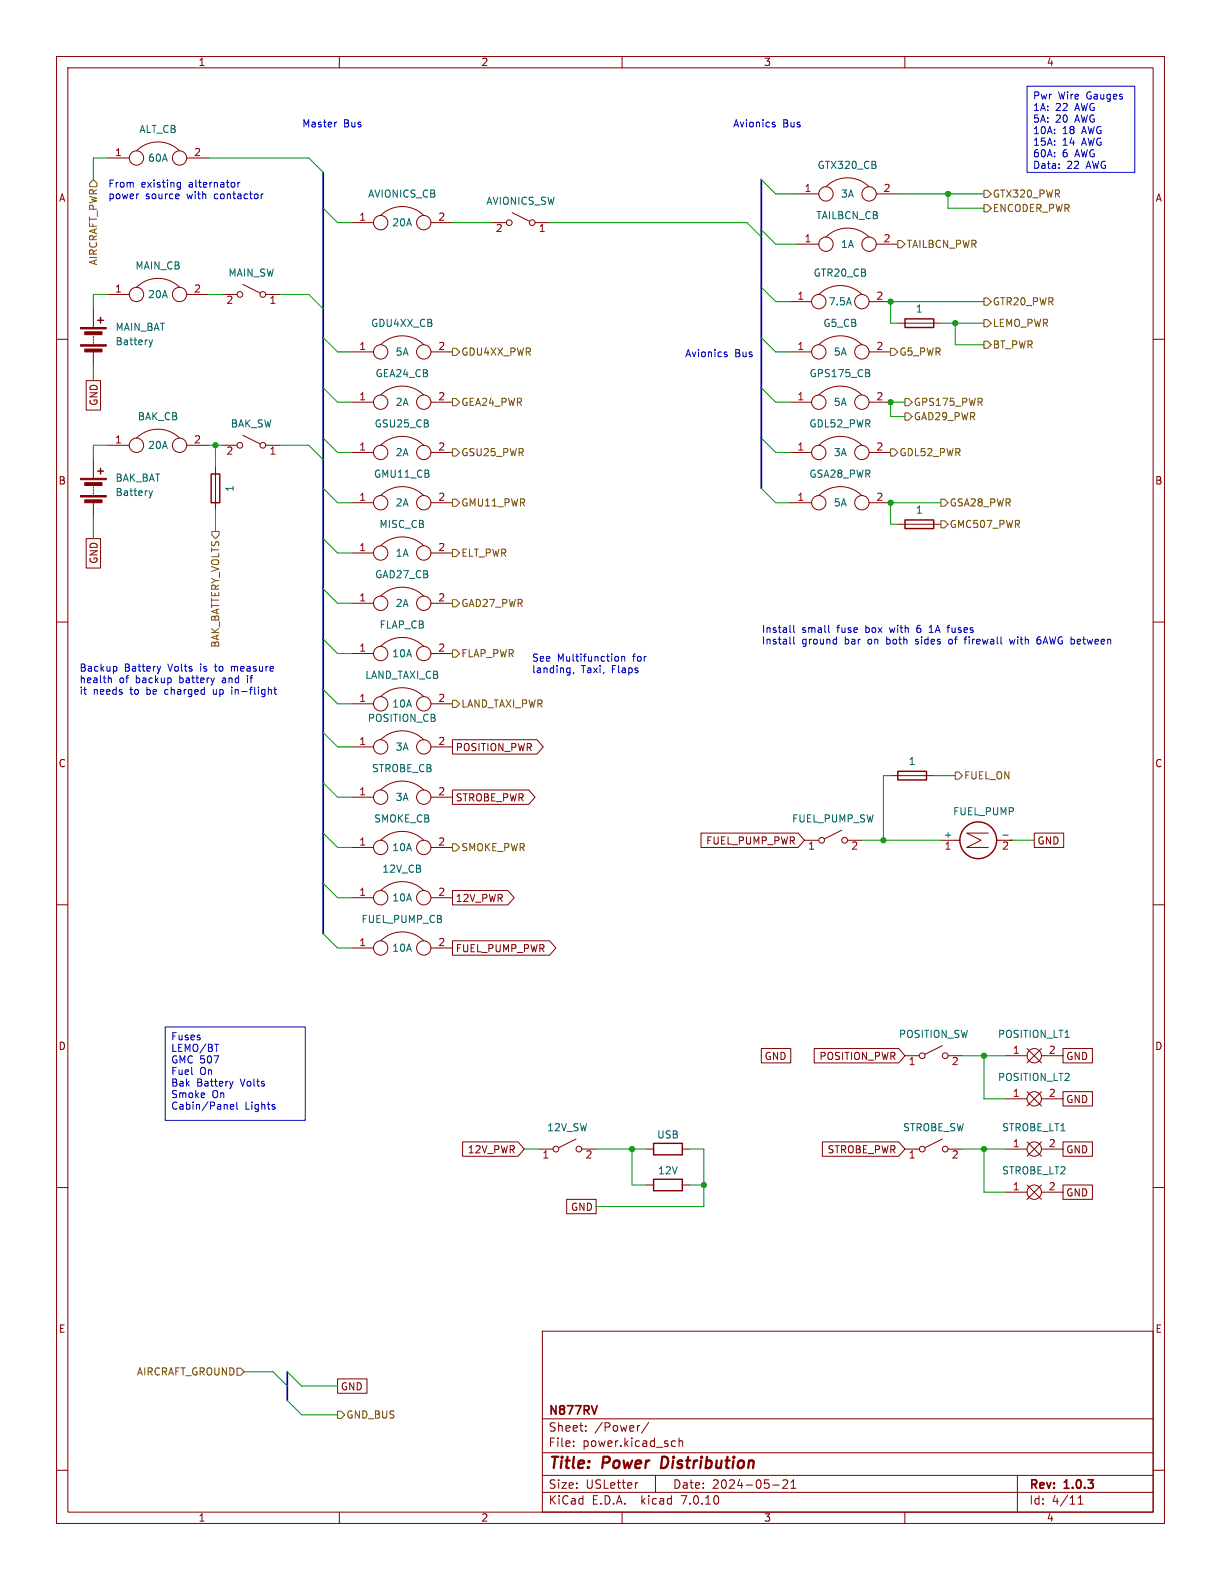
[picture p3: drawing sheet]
<svg xmlns="http://www.w3.org/2000/svg" width="216mm" height="279mm" viewBox="0 0 216 279" stroke-linecap="round" stroke-linejoin="round" font-family="sans-serif">
<defs><g id="words">
<g font-size="2.8" fill="#840000">
<text x="96.9" y="260.3">Title:</text>
<text x="106.6" y="260.3">Power</text>
<text x="117.7" y="260.3">Distribution</text>
</g>
<g font-size="2.1" fill="#840000">
<text x="96.9" y="250.6">N877RV</text>
<text x="96.9" y="256.1">File:</text>
<text x="96.9" y="253.4">Sheet:</text>
<text x="103" y="256.1">power.kicad_sch</text>
<text x="105.1" y="253.4">/Power/</text>
<text x="96.9" y="263.5">Size:</text>
<text x="103.6" y="263.5">USLetter</text>
<text x="118.9" y="263.5">Date:</text>
<text x="125.9" y="263.5">2024-05-21</text>
<text x="181.9" y="263.7">Rev:</text>
<text x="188.3" y="263.7">1.0.3</text>
<text x="96.9" y="266.3">KiCad</text>
<text x="104.6" y="266.3">E.D.A.</text>
<text x="113.5" y="266.3">kicad</text>
<text x="120.7" y="266.3">7.0.10</text>
<text x="181.9" y="266.3">Id:</text>
<text x="186" y="266.3">4/11</text>
</g>
<g font-size="1.8" fill="#840000">
<text x="35" y="11.9">1</text>
<text x="85" y="11.9">2</text>
<text x="135" y="11.9">3</text>
<text x="185" y="11.9">4</text>
<text x="10.3" y="35.9">A</text>
<text x="204.2" y="35.9">A</text>
<text x="17.5" y="71.9" transform="rotate(-90 17.5 71.9)">GND</text>
<text x="10.3" y="85.9">B</text>
<text x="204.2" y="85.9">B</text>
<text x="17.5" y="99.8" transform="rotate(-90 17.5 99.8)">GND</text>
<text x="10.3" y="135.9">C</text>
<text x="80.5" y="133">POSITION_PWR</text>
<text x="204.2" y="135.9">C</text>
<text x="80.5" y="141.9">STROBE_PWR</text>
<text x="124.8" y="149.5">FUEL_PUMP_PWR</text>
<text x="183.4" y="149.5">GND</text>
<text x="80.5" y="159.7">12V_PWR</text>
<text x="80.5" y="168.6">FUEL_PUMP_PWR</text>
<text x="10.3" y="185.9">D</text>
<text x="204.2" y="185.9">D</text>
<text x="135.1" y="187.6">GND</text>
<text x="144.8" y="187.6">POSITION_PWR</text>
<text x="188.4" y="187.6">GND</text>
<text x="188.4" y="195.3">GND</text>
<text x="82.6" y="204.2">12V_PWR</text>
<text x="146.2" y="204.2">STROBE_PWR</text>
<text x="188.4" y="204.2">GND</text>
<text x="100.9" y="214.3">GND</text>
<text x="188.4" y="211.8">GND</text>
<text x="10.3" y="235.9">E</text>
<text x="204.2" y="235.9">E</text>
<text x="60.2" y="246.1">GND</text>
<text x="35" y="269.3">1</text>
<text x="85" y="269.3">2</text>
<text x="135" y="269.3">3</text>
<text x="185" y="269.3">4</text>
</g>
<g font-size="1.8" fill="#0000c2">
<text x="182.6" y="17.9">Pwr</text>
<text x="187.1" y="17.9">Wire</text>
<text x="192.2" y="17.9">Gauges</text>
<text x="53.3" y="22.6">Master</text>
<text x="60.7" y="22.6">Bus</text>
<text x="129.5" y="22.6">Avionics</text>
<text x="138.4" y="22.6">Bus</text>
<text x="182.6" y="20">1A:</text>
<text x="182.6" y="22">5A:</text>
<text x="186.6" y="20">22</text>
<text x="186.6" y="22">20</text>
<text x="190.2" y="20">AWG</text>
<text x="190.2" y="22">AWG</text>
<text x="182.6" y="24.1">10A:</text>
<text x="182.6" y="26.1">15A:</text>
<text x="182.6" y="28.1">60A:</text>
<text x="187.8" y="24.1">18</text>
<text x="187.8" y="26.1">14</text>
<text x="187.8" y="28.1">6</text>
<text x="190.2" y="28.1">AWG</text>
<text x="191.4" y="24.1">AWG</text>
<text x="191.4" y="26.1">AWG</text>
<text x="19" y="33.3">From</text>
<text x="19" y="35.3">power</text>
<text x="24.9" y="33.3">existing</text>
<text x="25.7" y="35.3">source</text>
<text x="33.2" y="35.3">with</text>
<text x="33.5" y="33.3">alternator</text>
<text x="38.2" y="35.3">contactor</text>
<text x="182.6" y="30.2">Data:</text>
<text x="188.6" y="30.2">22</text>
<text x="192.2" y="30.2">AWG</text>
<text x="121.1" y="63.3">Avionics</text>
<text x="129.9" y="63.3">Bus</text>
<text x="134.6" y="112">Install</text>
<text x="141.8" y="112">small</text>
<text x="148.1" y="112">fuse</text>
<text x="153.3" y="112">box</text>
<text x="157.8" y="112">with</text>
<text x="162.8" y="112">6</text>
<text x="165.2" y="112">1A</text>
<text x="168.6" y="112">fuses</text>
<text x="14" y="118.9">Backup</text>
<text x="22" y="118.9">Battery</text>
<text x="29.9" y="118.9">Volts</text>
<text x="35.7" y="118.9">is</text>
<text x="38.5" y="118.9">to</text>
<text x="41.5" y="118.9">measure</text>
<text x="94" y="117.1">See</text>
<text x="94" y="119.1">landing,</text>
<text x="98.5" y="117.1">Multifunction</text>
<text x="102.8" y="119.1">Taxi,</text>
<text x="108.3" y="119.1">Flaps</text>
<text x="112" y="117.1">for</text>
<text x="134.6" y="114.1">Install</text>
<text x="141.8" y="114.1">ground</text>
<text x="149.5" y="114.1">bar</text>
<text x="153.7" y="114.1">on</text>
<text x="157.2" y="114.1">both</text>
<text x="162.5" y="114.1">sides</text>
<text x="168.6" y="114.1">of</text>
<text x="171.7" y="114.1">firewall</text>
<text x="179.8" y="114.1">with</text>
<text x="184.8" y="114.1">6AWG between</text>
<text x="14" y="120.9">health</text>
<text x="14" y="122.9">it</text>
<text x="16.5" y="122.9">needs</text>
<text x="21.1" y="120.9">of</text>
<text x="23.1" y="122.9">to</text>
<text x="24.1" y="120.9">backup</text>
<text x="26.2" y="122.9">be</text>
<text x="29.6" y="122.9">charged</text>
<text x="32" y="120.9">battery</text>
<text x="38.3" y="122.9">up</text>
<text x="39.8" y="120.9">and</text>
<text x="41.8" y="122.9">in-flight</text>
<text x="44.4" y="120.9">if</text>
<text x="30.2" y="184.3">Fuses</text>
<text x="30.2" y="186.3">LEMO/BT</text>
<text x="30.2" y="188.4">GMC 507</text>
<text x="30.2" y="190.4">Fuel</text>
<text x="35.3" y="190.4">On</text>
<text x="30.2" y="192.5">Bak</text>
<text x="30.2" y="194.5">Smoke</text>
<text x="30.2" y="196.6">Cabin/Panel</text>
<text x="34.8" y="192.5">Battery</text>
<text x="37.5" y="194.5">On</text>
<text x="42.7" y="192.5">Volts</text>
<text x="43.3" y="196.6">Lights</text>
</g>
<g font-size="1.8" fill="#006464">
<text x="24.5" y="23.7">ALT_CB</text>
<text x="26.1" y="28.8">60A</text>
<text x="65" y="35.2">AVIONICS_CB</text>
<text x="144.5" y="30.1">GTX320_CB</text>
<text x="148.6" y="35.2">3A</text>
<text x="69.3" y="40.2">20A</text>
<text x="85.9" y="36.4">AVIONICS_SW</text>
<text x="144.2" y="39">TAILBCN_CB</text>
<text x="23.8" y="47.9">MAIN_CB</text>
<text x="148.6" y="44">1A</text>
<text x="26.1" y="52.9">20A</text>
<text x="40.3" y="49.1">MAIN_SW</text>
<text x="143.8" y="49.1">GTR20_CB</text>
<text x="20.3" y="58.7">MAIN_BAT</text>
<text x="65.5" y="58">GDU4XX_CB</text>
<text x="145.5" y="58">G5_CB</text>
<text x="146.4" y="54.2">7.5A</text>
<text x="161.9" y="55.5">1</text>
<text x="20.3" y="61.3">Battery</text>
<text x="69.9" y="63.1">5A</text>
<text x="147.3" y="63.1">5A</text>
<text x="66.3" y="66.9">GEA24_CB</text>
<text x="69.9" y="72">2A</text>
<text x="143" y="66.9">GPS175_CB</text>
<text x="147.3" y="72">5A</text>
<text x="24.3" y="74.5">BAK_CB</text>
<text x="40.7" y="75.8">BAK_SW</text>
<text x="66.1" y="75.8">GSU25_CB</text>
<text x="143" y="75.8">GDL52_PWR</text>
<text x="26.1" y="79.6">20A</text>
<text x="69.9" y="80.9">2A</text>
<text x="147.3" y="80.9">3A</text>
<text x="20.3" y="85.4">BAK_BAT</text>
<text x="20.3" y="87.9">Battery</text>
<text x="41.5" y="87.1" transform="rotate(-90 41.5 87.1)">1</text>
<text x="66" y="84.7">GMU11_CB</text>
<text x="69.9" y="89.8">2A</text>
<text x="143" y="84.7">GSA28_PWR</text>
<text x="147.3" y="89.8">5A</text>
<text x="67" y="93.6">MISC_CB</text>
<text x="161.9" y="91">1</text>
<text x="69.9" y="98.7">1A</text>
<text x="66.2" y="102.5">GAD27_CB</text>
<text x="69.9" y="107.5">2A</text>
<text x="67" y="111.4">FLAP_CB</text>
<text x="69.3" y="116.4">10A</text>
<text x="64.5" y="120.2">LAND_TAXI_CB</text>
<text x="69.3" y="125.3">10A</text>
<text x="64.9" y="127.9">POSITION_CB</text>
<text x="65.7" y="136.8">STROBE_CB</text>
<text x="69.9" y="132.9">3A</text>
<text x="160.6" y="135.5">1</text>
<text x="69.9" y="141.8">3A</text>
<text x="66.1" y="145.6">SMOKE_CB</text>
<text x="140" y="145.6">FUEL_PUMP_SW</text>
<text x="166.8" y="148.3">+</text>
<text x="168.4" y="144.4">FUEL_PUMP</text>
<text x="67.5" y="154.5">12V_CB</text>
<text x="69.3" y="150.7">10A</text>
<text x="69.3" y="159.6">10A</text>
<text x="63.8" y="163.4">FUEL_PUMP_CB</text>
<text x="69.3" y="168.5">10A</text>
<text x="158.9" y="183.7">POSITION_SW</text>
<text x="176.4" y="183.7">POSITION_LT1</text>
<text x="176.4" y="191.4">POSITION_LT2</text>
<text x="96.7" y="200.3">12V_SW</text>
<text x="116.1" y="201.5">USB</text>
<text x="159.6" y="200.3">STROBE_SW</text>
<text x="177.1" y="200.3">STROBE_LT1</text>
<text x="116.3" y="207.9">12V</text>
<text x="177.1" y="207.9">STROBE_LT2</text>
</g>
<g font-size="1.8" fill="#a90000">
<text x="20.2" y="27.7">1</text>
<text x="34.2" y="27.7">2</text>
<text x="142.2" y="34">1</text>
<text x="156.1" y="34">2</text>
<text x="63.4" y="39.1">1</text>
<text x="77.4" y="39.1">2</text>
<text x="87.6" y="41.4">2</text>
<text x="95.2" y="41.4">1</text>
<text x="142.2" y="42.9">1</text>
<text x="156.1" y="42.9">2</text>
<text x="20.2" y="51.8">1</text>
<text x="34.2" y="51.8">2</text>
<text x="140.9" y="53.1">1</text>
<text x="154.9" y="53.1">2</text>
<text x="39.9" y="54.1">2</text>
<text x="47.6" y="54.1">1</text>
<text x="63.4" y="62">1</text>
<text x="77.4" y="62">2</text>
<text x="140.9" y="62">1</text>
<text x="154.9" y="62">2</text>
<text x="63.4" y="70.9">1</text>
<text x="77.4" y="70.9">2</text>
<text x="140.9" y="70.9">1</text>
<text x="154.9" y="70.9">2</text>
<text x="20.2" y="78.5">1</text>
<text x="34.2" y="78.5">2</text>
<text x="39.9" y="80.7">2</text>
<text x="47.6" y="80.7">1</text>
<text x="63.4" y="79.8">1</text>
<text x="77.4" y="79.8">2</text>
<text x="140.9" y="79.8">1</text>
<text x="154.9" y="79.8">2</text>
<text x="63.4" y="88.6">1</text>
<text x="77.4" y="88.6">2</text>
<text x="140.9" y="88.6">1</text>
<text x="154.9" y="88.6">2</text>
<text x="63.4" y="97.5">1</text>
<text x="77.4" y="97.5">2</text>
<text x="63.4" y="106.4">1</text>
<text x="77.4" y="106.4">2</text>
<text x="63.4" y="115.3">1</text>
<text x="77.4" y="115.3">2</text>
<text x="63.4" y="124.2">1</text>
<text x="77.4" y="124.2">2</text>
<text x="63.4" y="131.8">1</text>
<text x="77.4" y="131.8">2</text>
<text x="63.4" y="140.7">1</text>
<text x="77.4" y="140.7">2</text>
<text x="63.4" y="149.6">1</text>
<text x="77.4" y="149.6">2</text>
<text x="142.8" y="150.6">1</text>
<text x="150.4" y="150.6">2</text>
<text x="166.9" y="150.6">1</text>
<text x="177.1" y="150.6">2</text>
<text x="63.4" y="158.5">1</text>
<text x="77.4" y="158.5">2</text>
<text x="63.4" y="167.4">1</text>
<text x="77.4" y="167.4">2</text>
<text x="160.6" y="188.7">1</text>
<text x="168.2" y="188.7">2</text>
<text x="179" y="186.4">1</text>
<text x="185.3" y="186.4">2</text>
<text x="179" y="194.1">1</text>
<text x="185.3" y="194.1">2</text>
<text x="179" y="202.9">1</text>
<text x="185.3" y="202.9">2</text>
<text x="95.8" y="205.2">1</text>
<text x="103.4" y="205.2">2</text>
<text x="160.6" y="205.2">1</text>
<text x="168.2" y="205.2">2</text>
<text x="179" y="210.6">1</text>
<text x="185.3" y="210.6">2</text>
</g>
<g font-size="1.8" fill="#725600">
<text x="175.5" y="35.2">GTX320_PWR</text>
<text x="175.5" y="37.7">ENCODER_PWR</text>
<text x="17.4" y="47" transform="rotate(-90 17.4 47)">AIRCRAFT_PWR</text>
<text x="160.2" y="44">TAILBCN_PWR</text>
<text x="175.5" y="54.2">GTR20_PWR</text>
<text x="175.5" y="58">LEMO_PWR</text>
<text x="81.5" y="63.1">GDU4XX_PWR</text>
<text x="158.9" y="63.1">G5_PWR</text>
<text x="175.5" y="61.8">BT_PWR</text>
<text x="81.5" y="72">GEA24_PWR</text>
<text x="161.5" y="72">GPS175_PWR</text>
<text x="161.5" y="74.5">GAD29_PWR</text>
<text x="81.5" y="80.9">GSU25_PWR</text>
<text x="158.9" y="80.9">GDL52_PWR</text>
<text x="81.5" y="89.8">GMU11_PWR</text>
<text x="167.8" y="89.8">GSA28_PWR</text>
<text x="167.8" y="93.6">GMC507_PWR</text>
<text x="81.5" y="98.7">ELT_PWR</text>
<text x="81.5" y="107.5">GAD27_PWR</text>
<text x="39" y="114.6" transform="rotate(-90 39 114.6)">BAK_BATTERY_VOLTS</text>
<text x="81.5" y="116.4">FLAP_PWR</text>
<text x="81.5" y="125.3">LAND_TAXI_PWR</text>
<text x="170.4" y="138">FUEL_ON</text>
<text x="81.5" y="150.7">SMOKE_PWR</text>
<text x="24.1" y="243.4">AIRCRAFT_GROUND</text>
<text x="61.2" y="251.1">GND_BUS</text>
</g>
</g></defs>
<g fill="none" stroke="#840000" stroke-width=".18">
<path d="M10 10h195.9v259.4h-195.9zM12 12h191.9v255.4h-191.9zM60 10v2M110 10v2M160 10v2M19 27.9h3.9M24.1 26.7a5.4 5.4 0 0 1 7.6 0M33 27.9h3.8M62.2 39.4h3.8M67.3 38.1a5.4 5.4 0 0 1 7.6 0M76.2 39.4h3.8M87 39.4h2.5"/>
<path d="M90.6 37.6l3 1.5M94.6 39.4h2.6M141 34.3h3.8M146 33a5.4 5.4 0 0 1 7.7 0M154.9 34.3h3.8M10 60h2M16.5 54.6v3.3M16.5 59.4v.3M16.5 59.9v.3M19 52.1h3.9M24.1 50.8a5.4 5.4 0 0 1 7.6 0M33 52.1h3.8"/>
<path d="M39.4 52.1h2.5M42.9 50.3l3.1 1.5M47 52.1h2.5M139.7 53.3h3.8M141 43.2h3.8M144.8 52.1a5.4 5.4 0 0 1 7.6 0M146 41.9a5.4 5.4 0 0 1 7.7 0M153.7 53.3h3.8M154.9 43.2h3.8M158.7 57.2h7.7M203.9 60h2M15.2 67.3h2.6v5.2h-2.6z"/>
<path d="M16.5 60.5v.2M16.5 62.2v2.6M19 78.7h3.9M24.1 77.5a5.4 5.4 0 0 1 7.6 0M33 78.7h3.8M39.4 78.7h2.5M42.9 77l3.1 1.5M47 78.7h2.5M62.2 62.2h3.8M62.2 71.1h3.8M67.3 61a5.4 5.4 0 0 1 7.6 0M67.3 69.9a5.4 5.4 0 0 1 7.6 0"/>
<path d="M67.3 78.7a5.4 5.4 0 0 1 7.6 0M76.2 62.2h3.8M76.2 71.1h3.8M139.7 62.2h3.8M139.7 71.1h3.8M144.8 61a5.4 5.4 0 0 1 7.6 0M144.8 69.9a5.4 5.4 0 0 1 7.6 0M144.8 78.7a5.4 5.4 0 0 1 7.6 0M153.7 62.2h3.8M153.7 71.1h3.8M15.2 95.3h2.6v5.2h-2.6zM16.5 81.3v3.3"/>
<path d="M16.5 86.1v.3M16.5 86.6v.3M16.5 87.1v.3M16.5 88.9v2.5M38.1 82.6v7.6M62.2 80h3.8M62.2 88.9h3.8M62.2 97.8h3.8M67.3 87.6a5.4 5.4 0 0 1 7.6 0M67.3 96.5a5.4 5.4 0 0 1 7.6 0M76.2 80h3.8M76.2 88.9h3.8"/>
<path d="M76.2 97.8h3.8M139.7 80h3.8M139.7 88.9h3.8M144.8 87.6a5.4 5.4 0 0 1 7.6 0M153.7 80h3.8M153.7 88.9h3.8M158.7 92.7h7.7M10 110h2M62.2 106.7h3.8M62.2 115.6h3.8M67.3 105.4a5.4 5.4 0 0 1 7.6 0M67.3 114.3a5.4 5.4 0 0 1 7.6 0"/>
<path d="M76.2 106.7h3.8M76.2 115.6h3.8M203.9 110h2M62.2 132.1h3.8M62.2 124.5h3.8M67.3 139.7a5.4 5.4 0 0 1 7.6 0M67.3 130.8a5.4 5.4 0 0 1 7.6 0M67.3 123.2a5.4 5.4 0 0 1 7.6 0M76.2 132.1h3.8M76.2 124.5h3.8M80 139.7h13.5l1.1 1.3-1.1 1.2h-13.5zM80 130.8h15l1.1 1.3-1.1 1.3h-15z"/>
<path d="M157.5 137.2h7.6M10 160h2M62.2 141h3.8M62.2 158.8h3.8M62.2 149.9h3.8M67.3 157.5a5.4 5.4 0 0 1 7.6 0M67.3 148.6a5.4 5.4 0 0 1 7.6 0M76.2 141h3.8M76.2 158.8h3.8M76.2 149.9h3.8M80 157.5h9.8l1.1 1.3-1.1 1.2h-9.8zM123.9 147.3h17.2l1.1 1.3-1.1 1.3h-17.2z"/>
<path d="M142.2 148.6h2.6M148.8 146.8l-3 1.5M149.9 148.6h2.5M166.4 148.6h3.3M174.8 147.3h-3.9l2.6 1.3-2.6 1.3h3.9M176.2 148.6h2.9M182.9 147.3h5.2v2.6h-5.2zM203.9 160h2M62.2 167.6h3.8M67.3 166.4a5.4 5.4 0 0 1 7.6 0M76.2 167.6h3.8M80 166.4h17.2l1.1 1.2-1.1 1.3h-17.2z"/>
<path d="M134.6 185.4h5.2v2.6h-5.2zM144 185.4h14.9l1.1 1.3-1.1 1.3h-14.9zM160 186.7h2.6M166.6 184.9l-3 1.5M167.6 186.7h2.6M177.8 186.7h3.8M177.8 194.3h3.8M181.6 193l2.5 2.6M181.6 185.4l2.5 2.6M184.1 186.7h3.9M184.1 193l-2.5 2.6M184.1 194.3h3.9"/>
<path d="M184.1 185.4l-2.5 2.6M188 185.4h5.2v2.6h-5.2zM188 193h5.2v2.6h-5.2zM10 210h2M81.8 201.9h9.8l1.1 1.3-1.1 1.3h-9.8zM95.2 203.2h2.6M100.2 212.1h5.2v2.5h-5.2zM101.9 201.4l-3.1 1.5M102.9 203.2h2.5M114.3 209.6h1.3M114.3 203.2h1.3M120.6 209.6h1.3"/>
<path d="M120.6 203.2h1.3M145.4 201.9h13.5l1.1 1.3-1.1 1.3h-13.5zM160 203.2h2.6M166.6 201.4l-3 1.5M167.6 203.2h2.6M177.8 210.8h3.8M177.8 203.2h3.8M181.6 209.6l2.5 2.5M181.6 201.9l2.5 2.6M184.1 209.6l-2.5 2.5M184.1 210.8h3.9M184.1 203.2h3.9"/>
<path d="M184.1 201.9l-2.5 2.6M188 201.9h5.2v2.6h-5.2zM188 209.5h5.2v2.6h-5.2zM203.9 210h2M95.9 235.4h108v32h-108zM10 260h2M59.7 243.8h5.2v2.6h-5.2zM95.9 256.9h108M95.9 250.9h108M101.4 255.6v.2M101.4 254.9v.1M103.6 252.9v.2"/>
<path d="M103.6 252.2v.1M113.1 252.1l-.2 .1M114.7 251.5l-1.3 1.9M119 254.8l.4 .1M119.4 255.7l-.4 .1M120.1 254.9l.2-.1 .3 .1 .1 .9M120.1 254.3v1.5M203.9 260h2M60 267.4v2M95.9 263.9h108M95.9 260.9h108M110 267.4v2"/>
<path d="M112.8 262.2l-.3 .1M115.9 260.9v3M136.6 262.6h1.2M138.4 261.8l.6-.1 .2 .1 .1 .3-.9 1.1h.9M139.9 263.2h.8M139.9 262.1l.4-.4v1.5M160 267.4v2M179.9 260.9v6.5M190.6 266h.9M190.6 264.9l.5-.4v1.5"/>
<circle cx="24.1" cy="27.9" r="1.27"/>
<circle cx="31.7" cy="27.9" r="1.27"/>
<circle cx="67.3" cy="39.4" r="1.27"/>
<circle cx="74.9" cy="39.4" r="1.27"/>
<circle cx="90" cy="39.4" r=".51"/>
<circle cx="94.1" cy="39.4" r=".51"/>
<circle cx="146" cy="34.3" r="1.27"/>
<circle cx="153.7" cy="34.3" r="1.27"/>
<circle cx="24.1" cy="52.1" r="1.27"/>
<circle cx="31.7" cy="52.1" r="1.27"/>
<circle cx="42.4" cy="52.1" r=".51"/>
<circle cx="46.5" cy="52.1" r=".51"/>
<circle cx="144.8" cy="53.3" r="1.27"/>
<circle cx="146" cy="43.2" r="1.27"/>
<circle cx="152.4" cy="53.3" r="1.27"/>
<circle cx="153.7" cy="43.2" r="1.27"/>
<circle cx="24.1" cy="78.7" r="1.27"/>
<circle cx="31.7" cy="78.7" r="1.27"/>
<circle cx="42.4" cy="78.7" r=".51"/>
<circle cx="46.5" cy="78.7" r=".51"/>
<circle cx="67.3" cy="71.1" r="1.27"/>
<circle cx="67.3" cy="62.2" r="1.27"/>
<circle cx="74.9" cy="62.2" r="1.27"/>
<circle cx="74.9" cy="71.1" r="1.27"/>
<circle cx="144.8" cy="62.2" r="1.27"/>
<circle cx="144.8" cy="71.1" r="1.27"/>
<circle cx="152.4" cy="62.2" r="1.27"/>
<circle cx="152.4" cy="71.1" r="1.27"/>
<circle cx="67.3" cy="80" r="1.27"/>
<circle cx="67.3" cy="97.8" r="1.27"/>
<circle cx="67.3" cy="88.9" r="1.27"/>
<circle cx="74.9" cy="80" r="1.27"/>
<circle cx="74.9" cy="97.8" r="1.27"/>
<circle cx="74.9" cy="88.9" r="1.27"/>
<circle cx="144.8" cy="80" r="1.27"/>
<circle cx="144.8" cy="88.9" r="1.27"/>
<circle cx="152.4" cy="80" r="1.27"/>
<circle cx="152.4" cy="88.9" r="1.27"/>
<circle cx="67.3" cy="106.7" r="1.27"/>
<circle cx="67.3" cy="115.6" r="1.27"/>
<circle cx="74.9" cy="115.6" r="1.27"/>
<circle cx="74.9" cy="106.7" r="1.27"/>
<circle cx="67.3" cy="132.1" r="1.27"/>
<circle cx="67.3" cy="124.5" r="1.27"/>
<circle cx="74.9" cy="132.1" r="1.27"/>
<circle cx="74.9" cy="124.5" r="1.27"/>
<circle cx="67.3" cy="158.7" r="1.27"/>
<circle cx="67.3" cy="141" r="1.27"/>
<circle cx="67.3" cy="149.9" r="1.27"/>
<circle cx="74.9" cy="141" r="1.27"/>
<circle cx="74.9" cy="158.7" r="1.27"/>
<circle cx="74.9" cy="149.9" r="1.27"/>
<circle cx="145.3" cy="148.6" r=".51"/>
<circle cx="149.4" cy="148.6" r=".51"/>
<circle cx="67.3" cy="167.6" r="1.27"/>
<circle cx="74.9" cy="167.6" r="1.27"/>
<circle cx="163.1" cy="186.7" r=".51"/>
<circle cx="167.1" cy="186.7" r=".51"/>
<circle cx="182.9" cy="186.7" r="1.27"/>
<circle cx="182.9" cy="194.3" r="1.27"/>
<circle cx="98.3" cy="203.2" r=".51"/>
<circle cx="102.4" cy="203.2" r=".51"/>
<circle cx="163.1" cy="203.2" r=".51"/>
<circle cx="167.1" cy="203.2" r=".51"/>
<circle cx="182.9" cy="210.8" r="1.27"/>
<circle cx="182.9" cy="203.2" r="1.27"/>
</g>
<path d="M117.1 257.6l-.2 2h.4" fill="none" stroke="#840000" stroke-width=".4"/>
<path d="M105.6 248.6l-.5 1.5" fill="none" stroke="#840000" stroke-width=".3"/>
<g fill="none" stroke="#840000" stroke-width=".25">
<path d="M17.3 56.6h1M17.8 56.1v1.1M160 56.4h5.1v1.5h-5.1zM17.3 83.3h1M17.8 82.8v1M37.3 83.8h1.6v5.1h-1.6zM160 91.9h5.1v1.6h-5.1zM158.7 136.4h5.1v1.5h-5.1zM115.6 208.5h5v2.1h-5zM115.6 202.2h5v2h-5z"/>
<circle cx="173" cy="148.6" r="3.3"/>
</g>
<g fill="#840000" stroke="#840000" stroke-width=".18">
<path d="M14.2 87.6h4.6v.3h-4.6z"/>
<path d="M14.2 84.6h4.6v.2h-4.6z"/>
<path d="M15 88.4h3v.5h-3z"/>
<path d="M15 85.3h3v.6h-3z"/>
<path d="M14.2 61h4.6v.2h-4.6z"/>
<path d="M14.2 57.9h4.6v.3h-4.6z"/>
<path d="M15 61.7h3v.5h-3z"/>
<path d="M15 58.7h3v.5h-3z"/>
</g>
<path d="M26.4 60.1l.3 .9M26.7 61l-.2 .3M27 60.1l-.3 .9M153.7 66l.1 .2-.1 .4M153.7 65.5v.3M26.4 86.8l.3 .8M26.7 87.6l-.2 .4M27 86.8l-.3 .8M177.3 147.7h1" fill="none" stroke="#006464" stroke-width=".18"/>
<g fill="none" stroke="#725600" stroke-width=".18">
<path d="M15.9 32.4l.6-.6 .6 .6v.6h-1.2zM174 36.2h.6l.7 .6-.7 .7h-.6zM174 33.7h.6l.7 .6-.7 .6h-.6zM158.7 42.5h.7l.6 .7-.6 .6h-.7zM174 52.7h.6l.7 .6-.7 .7h-.6zM174 56.5h.6l.7 .7-.7 .6h-.6zM80 79.4h.6l.7 .6-.7 .6h-.6zM80 61.6h.6l.7 .6-.7 .7h-.6zM80 70.5h.6l.7 .6-.7 .7h-.6zM157.5 79.4h.6l.6 .6-.6 .6h-.6zM157.5 61.6h.6l.6 .6-.6 .7h-.6zM160 73h.7l.6 .7-.6 .6h-.7z"/>
<path d="M160 70.5h.7l.6 .6-.6 .7h-.7zM174 60.3h.6l.7 .7-.7 .6h-.6zM37.5 94h1.2v.6l-.6 .7-.6-.7zM80 88.3h.6l.7 .6-.7 .6h-.6zM80 97.2h.6l.7 .6-.7 .6h-.6zM166.4 88.3h.6l.6 .6-.6 .6h-.6zM166.4 92.1h.6l.6 .6-.6 .6h-.6zM80 114.9h.6l.7 .7-.7 .6h-.6zM80 106h.6l.7 .7-.7 .6h-.6zM80 123.8h.6l.7 .7-.7 .6h-.6zM168.9 136.5h.6l.7 .7-.7 .6h-.6zM80 149.2h.6l.7 .7-.7 .6h-.6z"/>
<path d="M41.9 241.9h.6l.7 .7-.7 .6h-.6zM59.7 249.6h.6l.7 .6-.7 .6h-.6z"/>
</g>
<g fill="none" stroke="#0000c2" stroke-width=".18">
<path d="M181.6 15.2h19.1v15.3h-19.1zM24.4 34.3h.1M31.4 33h.5M31.4 32.3h.5M31.5 34.3l.2 .3-.6 .1M31.6 35.1h-.1M31.9 32.3v1l-.2 .2h-.3M42.1 32.3v.8M42.4 32.3l-.3 .2M46.2 34.3v.8M46.5 34.3l-.3 .2M59.5 21.6l-.2 .1"/>
<path d="M136.6 22l.5 .2-.1 .2h-.3M136.6 21.7h.4M187.3 29.7v.1M187.3 29v.1M128.1 62.6l.5 .2-.1 .2-.3 .1M128.1 62.3h.4M19.2 119.9h.4l.1 .8M20.2 117.8h.2l.3 .3-.1 .5-.4 .1M28.4 117.8l-.3 .9M40.9 117.8v.9M41.1 117.8l-.2 .2M43.8 119.5v.1"/>
<path d="M43.8 119.9v.8M100.4 118.1l.4 .1M100.8 118.1v1l-.2 .3M100.8 118.9l-.4 .1M101.5 118.9l-.2 .2M109 116.1h.3l.1 .2-.1 .5-.3 .1M109.9 116.2l.2-.1h.3l.1 .8M109.9 116.1v.8M139.7 111.8h.2M139.7 113.8l.2 .1M140.3 110.6v1.1l.2 .1M140.3 112.6v1.1l.2 .2"/>
<path d="M146.5 110.6v1.1l.2 .1M147.8 113l.1 .1M147.9 112.6v1.3M147.9 113.8l-.1 .1M161.9 113.8l.1 .1M162.1 113l-.2 .2 .2 .3M162.3 110.7a.99 .99 0 0 0-.1 1.1h.2M162.4 111.1l-.3 .2M164.3 111.8h.7M164.3 110.9l.4-.3v1.2M168.2 113l-.3 .1-.2 .2 .1 .5 .4 .1M170.5 113h.4"/>
<path d="M170.8 112.6l-.2 .2M178.5 113l.2 .9 .3-.6 .2 .6 .3-.9M183.5 113.2l.3-.1 .3 .2-.2 .5h-.4M183.9 112.6l-.3 .1-.2 .2M37.7 121.9v.7l.2 .2M41 121.5v.1M41 121.9v.9M48.4 121.9h.5M48.6 121.5v1.1l.3 .2M29.2 181.6h24.8v16.5h-24.8zM37.9 184.7h.8M40.7 195.7l.6-.1v-.2l-.4-.1-.2 .2 .1 .6h.5"/>
<path d="M41.2 191.2l-.3 .9M41.9 194.9v1.1l.2 .2M48.5 195.7l.1 .2-.1 .3M48.5 195.3l.1 .1"/>
</g>
<path d="M57.1 30.5v134.6M134.6 31.8v54.6M50.8 242.6v5.1" fill="none" stroke="#000084" stroke-width=".3"/>
<g fill="none" stroke="#009600" stroke-width=".18">
<path d="M19 27.9h-2.5v3.9M36.8 27.9h17.8l2.5 2.6M57.1 36.8l2.6 2.6h2.5M80 39.4h7M97.2 39.4h34.9l2.5 2.5M134.6 31.8l2.6 2.5h3.8M158.7 34.3h15.3M167.6 34.3v2.5h6.4M19 52.1h-2.5v2.5M36.8 52.1h2.6M49.5 52.1h5.1l2.5 2.5M57.1 59.7l2.6 2.5h2.5"/>
<path d="M134.6 50.8l2.6 2.5h2.5M134.6 59.7l2.6 2.5h2.5M134.6 40.6l2.6 2.6h3.8M166.4 57.2h7.6M168.9 57.2v3.8h5.1M174 53.3h-16.5v3.9h1.2M16.5 64.8v2.5M19 78.7h-2.5v2.6M36.8 78.7h2.6M38.1 78.7v3.9M49.5 78.7h5.1l2.5 2.6M57.1 77.5l2.6 2.5h2.5"/>
<path d="M57.1 68.6l2.6 2.5h2.5M134.6 77.5l2.6 2.5h2.5M134.6 68.6l2.6 2.5h2.5M160 71.1h-2.5v2.6h2.5M16.5 91.4v3.9M38.1 90.2v3.8M57.1 86.4l2.6 2.5h2.5M57.1 95.3l2.6 2.5h2.5M134.6 86.4l2.6 2.5h2.5M166.4 88.9h-8.9v3.8h1.2M57.1 113l2.6 2.6h2.5M57.1 104.1l2.6 2.6h2.5"/>
<path d="M57.1 129.5l2.6 2.6h2.5M57.1 121.9l2.6 2.6h2.5M57.1 138.4l2.6 2.6h2.5M157.5 137.2h-1.3v11.4M165.1 137.2h3.8M57.1 156.2l2.6 2.6h2.5M57.1 147.3l2.6 2.6h2.5M152.4 148.6h14M179.1 148.6h3.8M57.1 165.1l2.6 2.5h2.5M170.2 186.7h7.6M174 186.7v7.6h3.8"/>
<path d="M92.7 203.2h2.5M105.4 203.2h8.9M111.8 203.2v6.4h2.5M121.9 203.2h2.6v10.2h-19.1M121.9 209.6h2.6M170.2 203.2h7.6M174 203.2v7.6h3.8M43.2 242.6h5.1l2.5 2.5M50.8 247.7l2.5 2.5h6.4M50.8 242.6l2.5 2.5h6.4"/>
</g>
<g fill="#009600" stroke="#009600" stroke-width=".18">
<circle cx="124.5" cy="209.6" r=".46"/>
<circle cx="111.8" cy="203.2" r=".46"/>
<circle cx="174" cy="203.2" r=".46"/>
<circle cx="174" cy="186.7" r=".46"/>
<circle cx="157.5" cy="53.3" r=".46"/>
<circle cx="167.6" cy="34.3" r=".46"/>
<circle cx="168.9" cy="57.2" r=".46"/>
<circle cx="157.5" cy="71.1" r=".46"/>
<circle cx="157.5" cy="88.9" r=".46"/>
<circle cx="156.2" cy="148.6" r=".46"/>
<circle cx="38.1" cy="78.7" r=".46"/>
</g>
<use href="#words"/>
</svg>
